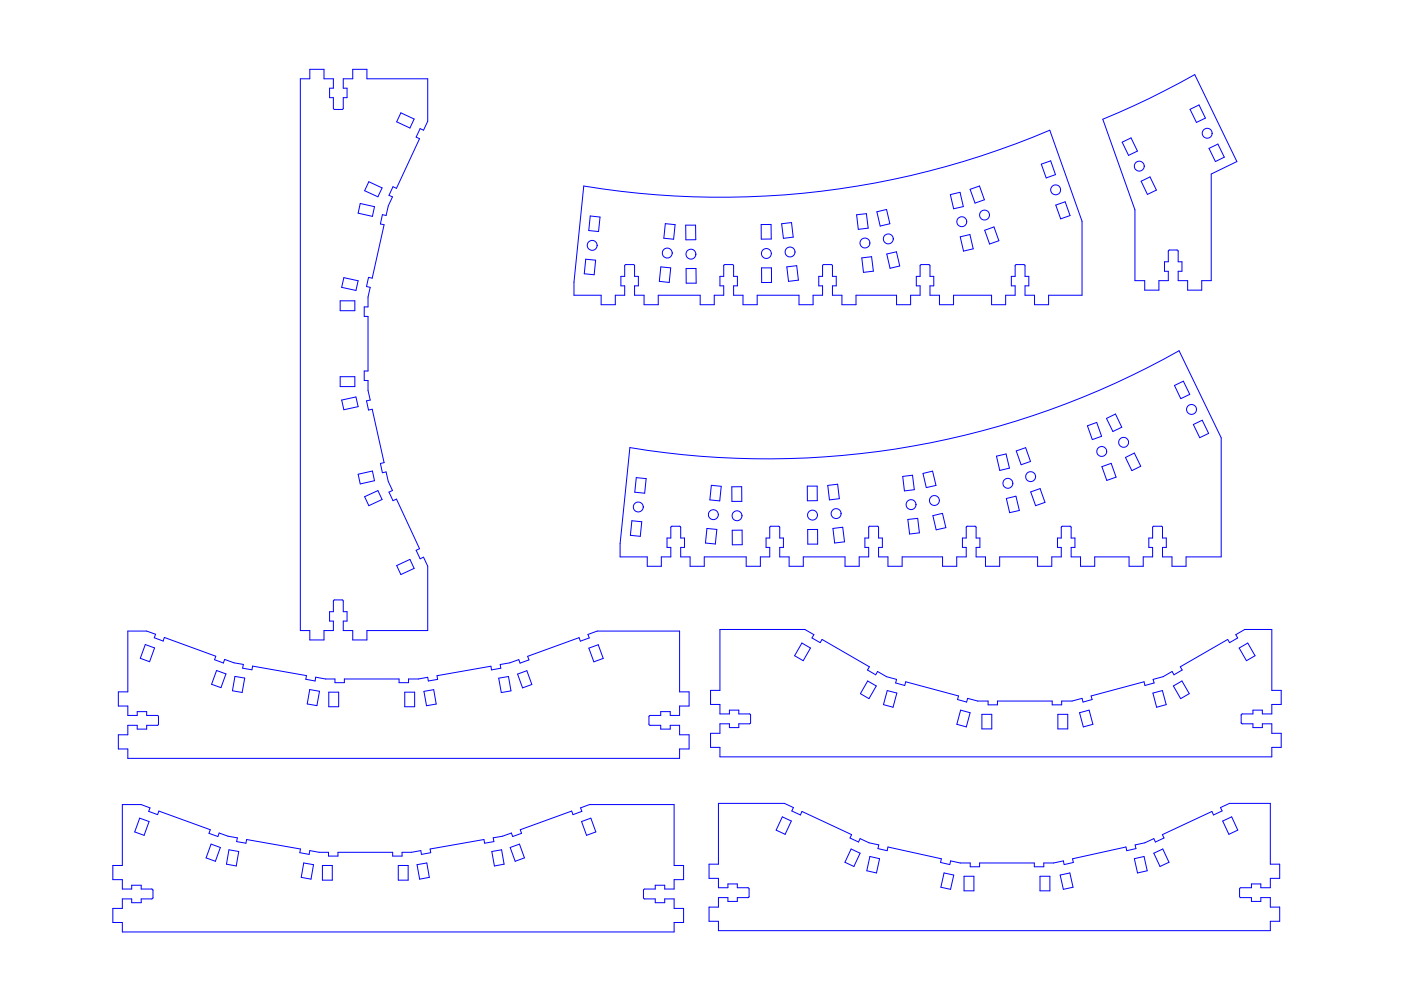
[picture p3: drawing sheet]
<svg xmlns="http://www.w3.org/2000/svg" width="297mm" height="210mm" viewBox="0 0 297 210" stroke-linecap="round" stroke-linejoin="round" font-family="sans-serif">
<g fill="none" stroke="#00f" stroke-width=".21">
<path d="M63.7 16.7h2v-2h3v2h2v2h-.8v2h.8v2.3l.2 .2h1.7l.2-.1v-2.4h.8v-2h-.8v-2h2v-2h3v2h12.9v9l-.9 1.9-.7-.3-.9 1.8 .7 .3-4.8 10.5-.8-.3-.8 1.8 .7 .3-.9 2-.4 2-.8-.2-.4 2 .7 .2-2.5 11.3-.8-.2-.4 2 .8 .1-.5 2.1v2.1h-.8v2h.8v11.6h-.8v2h.8v2.1l.5 2-.8 .2 .4 1.9 .8-.1 2.5 11.3-.7 .2 .4 1.9 .8-.1 .4 2 .9 1.9-.7 .3 .8 1.9 .8-.4 4.8 10.5-.7 .4 .9 1.8 .7-.4 .9 1.9v13.7h-12.9v2h-3v-2h-2v-2h.8v-2h-.8v-2.3l-.2-.2h-1.7l-.2 .2v2.3h-.8v2h.8v2h-2v2h-3v-2h-2zM78.2 38.5l2.8 1.3-.9 1.9-2.8-1.3zM85 23.9l2.8 1.3-.9 1.9-2.8-1.3zM123.8 39.4a178.2 178.2 0 0 0 98.8-11.8l6.8 19.3v15.7h-7.1v2h-3v-2h-2v-2h.8v-2h-.8v-2.3l-.2-.2h-1.7l-.1 .1-.1 2.4h-.8v2h.8v2h-2v2h-3v-2h-8v2h-3v-2h-2v-2h.8v-2h-.8v-2.3l-.2-.2h-1.7l-.2 .1v2.4h-.8v2h.8v2h-2v2h-3v-2h-8.6v2h-3v-2h-2v-2h.8v-2h-.8v-2.3l-.2-.2h-1.7l-.2 .1v2.4h-.8v2h.8v2h-2v2h-3v-2h-8.9v2h-3v-2h-2v-2h.8v-2h-.8v-2.3l-.2-.2h-1.7l-.2 .2v2.3h-.8v2h.8v2h-2v2h-3v-2h-8.8v2h-3v-2h-2.1v-2h.8v-2h-.8v-2.3l-.1-.2-1.9 .1-.1 2.4h-.8v2h.8v2h-1.9v2h-3v-2h-5.8v-2.8zM220.8 34.8l2-.7 1 2.9-2 .7zM233.8 25.3a170.1 170.1 0 0 0 19.5-9.5l8.9 18.5-5.4 2.6v22.6h-2v2h-3v-2h-2v-2h.8v-2h-.8v-2.3l-.2-.2h-1.7l-.2 .2v2.3h-.8v2h.8v2h-2v2h-3v-2h-2.1v-15zM237.9 30.1l1.9-.9 1.4 2.8-1.9 .9zM241.9 38.4l1.9-.9 1.4 2.8-1.9 .9zM252.3 23.2l1.9-.9 1.4 2.7-1.9 1zM256.3 31.5l1.9-.9 1.4 2.7-1.9 1zM72.9 58.9l3 .6-.4 2.1-3.1-.7zM76.4 43.1l3 .7-.4 2.1-3.1-.7z"/>
<path d="M124.2 55l2.1 .2-.3 3.1-2.1-.3zM125.1 45.8l2.1 .2-.3 3.1-2.1-.2zM140.1 56.6l2.1 .2-.3 3.1-2.1-.2zM141.1 47.4l2 .2-.3 3.1-2.1-.2zM145.4 47.7h2.1v3.1h-2.1zM145.5 56.9h2.1v3.1h-2.1zM161.4 47.6h2.1v3.1h-2.1zM161.5 56.8h2.1v3.1h-2.1zM165.7 47.4l2.1-.2 .4 3.1-2.1 .2zM166.8 56.6l2.1-.3 .4 3.1-2.1 .3zM181.6 45.5l2.1-.2 .4 3.1-2.1 .2zM182.7 54.7l2.1-.3 .4 3.1-2.1 .2z"/>
<path d="M185.9 44.9l2.1-.5 .7 3-2.1 .5zM188 53.9l2.1-.5 .7 3-2.1 .5zM201.5 41.3l2-.5 .7 3-2 .5zM203.6 50.2l2-.5 .7 3.1-2 .4zM205.7 40.1l2-.7 1 3-2 .7zM208.8 48.8l1.9-.7 1.1 2.9-2 .7zM223.8 43.5l2-.7 1.1 2.9-2 .7zM72.1 63.8h3.1v2.1h-3.1zM72.1 79.9h3.1v2.1h-3.1zM72.4 84.8l3.1-.6 .4 2-3 .7zM133.5 94.9a178 178 0 0 0 116.5-20.5l8.9 18.4v25.3h-7.4v2h-3v-2h-2v-2h.8v-2h-.8v-2.4l-.2-.1h-1.8l-.1 .2v2.3h-.8v2h.8v2h-2v2h-3v-2h-7.3v2h-3v-2h-2v-2h.8v-2h-.8v-2.3l-.2-.2h-1.7l-.2 .2v2.3h-.8v2h.8v2h-2v2h-3v-2h-8.1v2h-3v-2h-1.9v-2h.8v-2h-.8v-2.3l-.2-.2h-1.8l-.1 .1v2.4h-.8v2h.8v2h-2.1v2h-3v-2h-8.5v2h-3v-2h-2v-2h.8v-2h-.8v-2.3l-.2-.2h-1.8l-.1 .1v2.4h-.8v2h.8v2h-2v2h-3v-2h-8.9v2h-3v-2h-2v-2h.8v-2h-.8v-2.3l-.2-.2h-1.7l-.2 .1v2.4h-.8v2h.8v2h-2v2h-3v-2h-8.9v2h-3v-2h-2v-2h.8v-2h-.8v-2.3l-.1-.2h-1.9l-.1 2.5h-.8v2h.8v2h-2v2h-3v-2h-5.7v-2.8zM211.3 96.7l2-.4 .7 3-2 .4z"/>
<path d="M215.5 95.6l2-.7 1 2.9-2 .7zM230.6 90.3l1.9-.7 1.1 2.9-2 .7zM233.6 98.9l2-.7 1 3-1.9 .7zM234.6 88.7l1.9-.9 1.3 2.8-1.8 .9zM238.6 97l1.9-.9 1.4 2.8-1.9 .9zM249 81.7l1.9-.9 1.4 2.8-2 .9zM253 90l1.9-.9 1.4 2.8-1.9 .9zM75.9 100.5l3.1-.6 .4 2-3 .7zM77.3 105.3l2.8-1.3 .9 1.9-2.8 1.3zM84.1 119.9l2.8-1.3 .9 1.9-2.8 1.3zM134 110.4l2.1 .2-.4 3.1-2-.2zM134.9 101.3l2.1 .2-.3 3.1-2.1-.2z"/>
<path d="M149.9 112l2.1 .3-.3 3-2.1-.2zM150.8 102.9l2.1 .2-.3 3.1-2.1-.2zM155.2 103.2h2.1v3.1h-2.1zM155.2 112.4h2.1l.1 3.1h-2.1zM171.2 103.1h2.1v3.1h-2.1zM171.2 112.3h2.1l.1 3.1h-2.1zM175.5 102.9l2.1-.2 .4 3-2.1 .3zM176.6 112l2.1-.2 .4 3.1-2.1 .2zM191.4 101l2.1-.2 .4 3-2.1 .3zM192.5 110.1l2.1-.2 .3 3.1-2 .2zM195.7 100.4l2-.5 .7 3-2 .5zM197.8 109.3l2-.5 .7 3.1-2 .4z"/>
<path d="M213.4 105.7l2-.5 .7 3-2 .5zM218.5 104.3l2-.7 1.1 2.9-2 .7zM27.1 133.8h4l1.9 .7-.3 .7 1.9 .7 .2-.7 10.9 3.9-.2 .8 1.9 .7 .2-.8 2 .7 2 .4-.2 .8 2 .3 .2-.8 11.4 2-.2 .8 2 .4 .1-.8 2.1 .4h2v.7h2v-.7h11.6v.7h2v-.7h2.1l2-.4 .1 .8 2-.4-.1-.7 11.4-2 .1 .7 2-.3-.1-.8 2-.4 1.9-.6 .3 .7 1.8-.7-.2-.7 10.9-4 .2 .7 1.9-.6-.2-.8 1.9-.7h17.5v12.9h2v3h-2v2h-2v-.8h-2v.8h-2.3l-.2 .2v1.7l.2 .2h2.3v.8h2v-.8h2v2h2v3h-2v2h-117v-2h-2v-3h2v-2h2v.8h2v-.8h2.4l.1-.2v-1.7l-.2-.2h-2.3v-.8h-2v.8h-2v-2h-2v-3h2zM30.8 136.7l2 .7-1.1 2.9-2-.7zM124.8 137.4l2-.7 1.1 2.9-2 .7zM152.6 133.5h18.1l1.9 1.1-.4 .7 1.7 1 .4-.7 10 5.8-.4 .7 1.8 1 .4-.7 1.9 1.1 2.1 .5-.2 .8 1.9 .5 .2-.7 11.2 3-.2 .7 1.9 .6 .3-.8 2.1 .5h2.2v.8h2v-.8h11.6v.8h2v-.8h2.2l2.1-.5 .2 .8 1.9-.6-.2-.7 11.3-3 .1 .7 2-.5-.2-.8 2.1-.5 1.9-1.1 .4 .7 1.7-1-.4-.7 10.1-5.8 .4 .7 1.7-1-.4-.7 1.9-1.1h5.7v12.9h2v3h-2v2h-2v-.8h-2v.8h-2.3l-.1 .1v1.8l.1 .2h2.3v.8h2v-.8h2v2h2v3h-2v2h-117v-2h-1.9v-3h1.9v-2h2.1v.8h1.9v-.8h2.3l.2-.2v-1.8l-.2-.1h-2.3v-.8h-1.9v.8h-2.1v-2h-1.9v-3h1.9zM170 136.3l1.8 1.1-1.5 2.7-1.8-1.1zM262.7 137.4l1.8-1.1 1.6 2.7-1.8 1.1zM45.9 142.2l2 .7-1.1 2.9-1.9-.7zM49.8 143.4l2.1 .4-.6 3-2-.3zM65.7 146.2l2 .4-.5 3-2.1-.3zM69.7 146.8h2.1v3h-2.1z"/>
<path d="M85.8 146.8h2.1v3h-2.1zM89.9 146.6l2.1-.4 .5 3.1-2.1 .3zM105.7 143.8l2.1-.4 .5 3.1-2 .3zM109.7 142.9l2-.7 1.1 2.9-2 .7zM184 144.4l1.8 1-1.6 2.7-1.8-1zM188.1 146.4l2 .5-.8 3.1-2-.6zM203.7 150.6l2 .5-.8 3-2-.5zM208.2 151.5h2.1v3h-2.1zM224.3 151.5h2.1v3h-2.1zM228.9 151.1l2-.5 .8 3-2 .5zM244.4 146.9l2.1-.5 .8 3-2.1 .6zM248.8 145.4l1.8-1 1.5 2.7-1.8 1z"/>
<path d="M25.9 170.6h4l1.9 .7-.3 .7 1.9 .7 .3-.7 10.9 3.9-.3 .8 1.9 .7 .3-.8 1.9 .7 1.9 .3-.1 .8 1.9 .4 .2-.8 11.4 2-.1 .8 1.9 .4 .2-.9 2 .4h1.9v.8h2.1v-.8h11.6v.8h1.9v-.8h2.1l1.9-.4 .2 .9 1.9-.4-.1-.8 11.4-2 .2 .8 1.9-.4-.1-.8 1.9-.3 1.9-.7 .3 .8 1.9-.7-.3-.8 10.9-3.9 .3 .7 1.9-.7-.3-.7 1.9-.7h17.9v12.9h2v3h-2v2h-2v-.8h-2v.8h-2.3l-.2 .2v1.7l.2 .2h2.3v.8h2v-.8h2v2h2v3h-2v2h-117v-2h-2v-3h2v-2h2v.8h2v-.8h2.3l.2-.3v-1.5l-.2-.3h-2.3v-.8h-2v.8h-2v-2h-2v-3h2zM29.6 173.5l2 .7-1 2.9-2-.7zM44.8 179l1.9 .7-1 2.9-2-.7zM108.2 179.7l1.9-.7 1.1 2.9-2 .7zM123.3 174.2l2-.7 1 2.9-1.9 .7zM152.3 170.3h14l1.9 .9-.3 .7 1.8 .9 .3-.8 10.6 5-.4 .7 1.8 .8 .4-.7 1.9 .9 2 .4-.2 .8 2 .5 .2-.8 11.3 2.5-.2 .8 2 .4 .2-.8 2 .5h2.1v.8h2v-.8h11.6v.8h2v-.8h2.1l2.1-.5 .1 .8 2-.4-.2-.8 11.3-2.5 .2 .8 1.9-.5-.1-.8 2-.4 1.9-.9 .4 .7 1.8-.8-.3-.7 10.4-5 .4 .8 1.8-.9-.3-.7 1.9-.9h8.6v12.9h2v3h-2v2h-2v-.8h-2v.8h-2.3l-.2 .3v1.6l.2 .2h2.3v.8h2v-.8h2v2h2v3h-2v2h-117v-2h-2v-3h2v-2h2v.8h2v-.8h2.4l.1-.2v-1.7l-.2-.2h-2.3v-.8h-2v.8h-2v-2h-2v-3h2zM165.9 173.2l1.9 .9-1.3 2.8-1.9-.9zM259.2 174.1l1.9-.9 1.3 2.8-1.9 .9zM48.5 180.2l2.1 .3-.5 3.1-2.1-.4zM64.4 183l2.1 .3-.6 3.1-2-.4zM68.4 183.5h2v3.1h-2zM84.4 183.5h2.1v3.1h-2.1z"/>
<path d="M88.4 183.3l2.1-.3 .5 3-2 .4zM104.3 180.5l2-.3 .6 3-2.1 .4zM180.5 180l1.9 .9-1.4 2.8-1.9-.9zM184.4 181.6l2.1 .5-.7 3-2-.5zM200.2 185.1l2 .4-.7 3.1-2-.5zM204.4 185.8h2.1v3.1h-2.1zM220.5 185.8h2.1v3.1h-2.1zM224.8 185.5l2-.4 .7 3-2 .5zM240.5 182.1l2.1-.5 .6 3-2 .5zM244.6 180.9l1.9-.9 1.3 2.8-1.9 .9z"/>
<circle cx="241.6" cy="35.2" r="1.05"/>
<circle cx="256" cy="28.3" r="1.04"/>
<circle cx="125.6" cy="52" r="1.04"/>
<circle cx="141.5" cy="53.6" r="1.05"/>
<circle cx="146.5" cy="53.9" r="1.04"/>
<circle cx="162.5" cy="53.7" r="1.05"/>
<circle cx="167.5" cy="53.4" r="1.05"/>
<circle cx="183.4" cy="51.5" r="1.05"/>
<circle cx="188.3" cy="50.7" r="1.05"/>
<circle cx="203.9" cy="47" r="1.04"/>
<circle cx="208.7" cy="45.6" r="1.05"/>
<circle cx="223.8" cy="40.2" r="1.05"/>
<circle cx="233.6" cy="95.7" r="1.05"/>
<circle cx="238.2" cy="93.8" r="1.05"/>
<circle cx="252.6" cy="86.8" r="1.05"/>
<circle cx="135.3" cy="107.5" r="1.05"/>
<circle cx="151.2" cy="109.1" r="1.05"/>
<circle cx="156.3" cy="109.4" r="1.05"/>
<circle cx="172.3" cy="109.2" r="1.05"/>
<circle cx="177.3" cy="108.9" r="1.05"/>
<circle cx="193.2" cy="107" r="1.05"/>
<circle cx="198.1" cy="106.1" r="1.05"/>
<circle cx="213.7" cy="102.5" r="1.05"/>
<circle cx="218.5" cy="101.1" r="1.05"/>
</g>
</svg>
